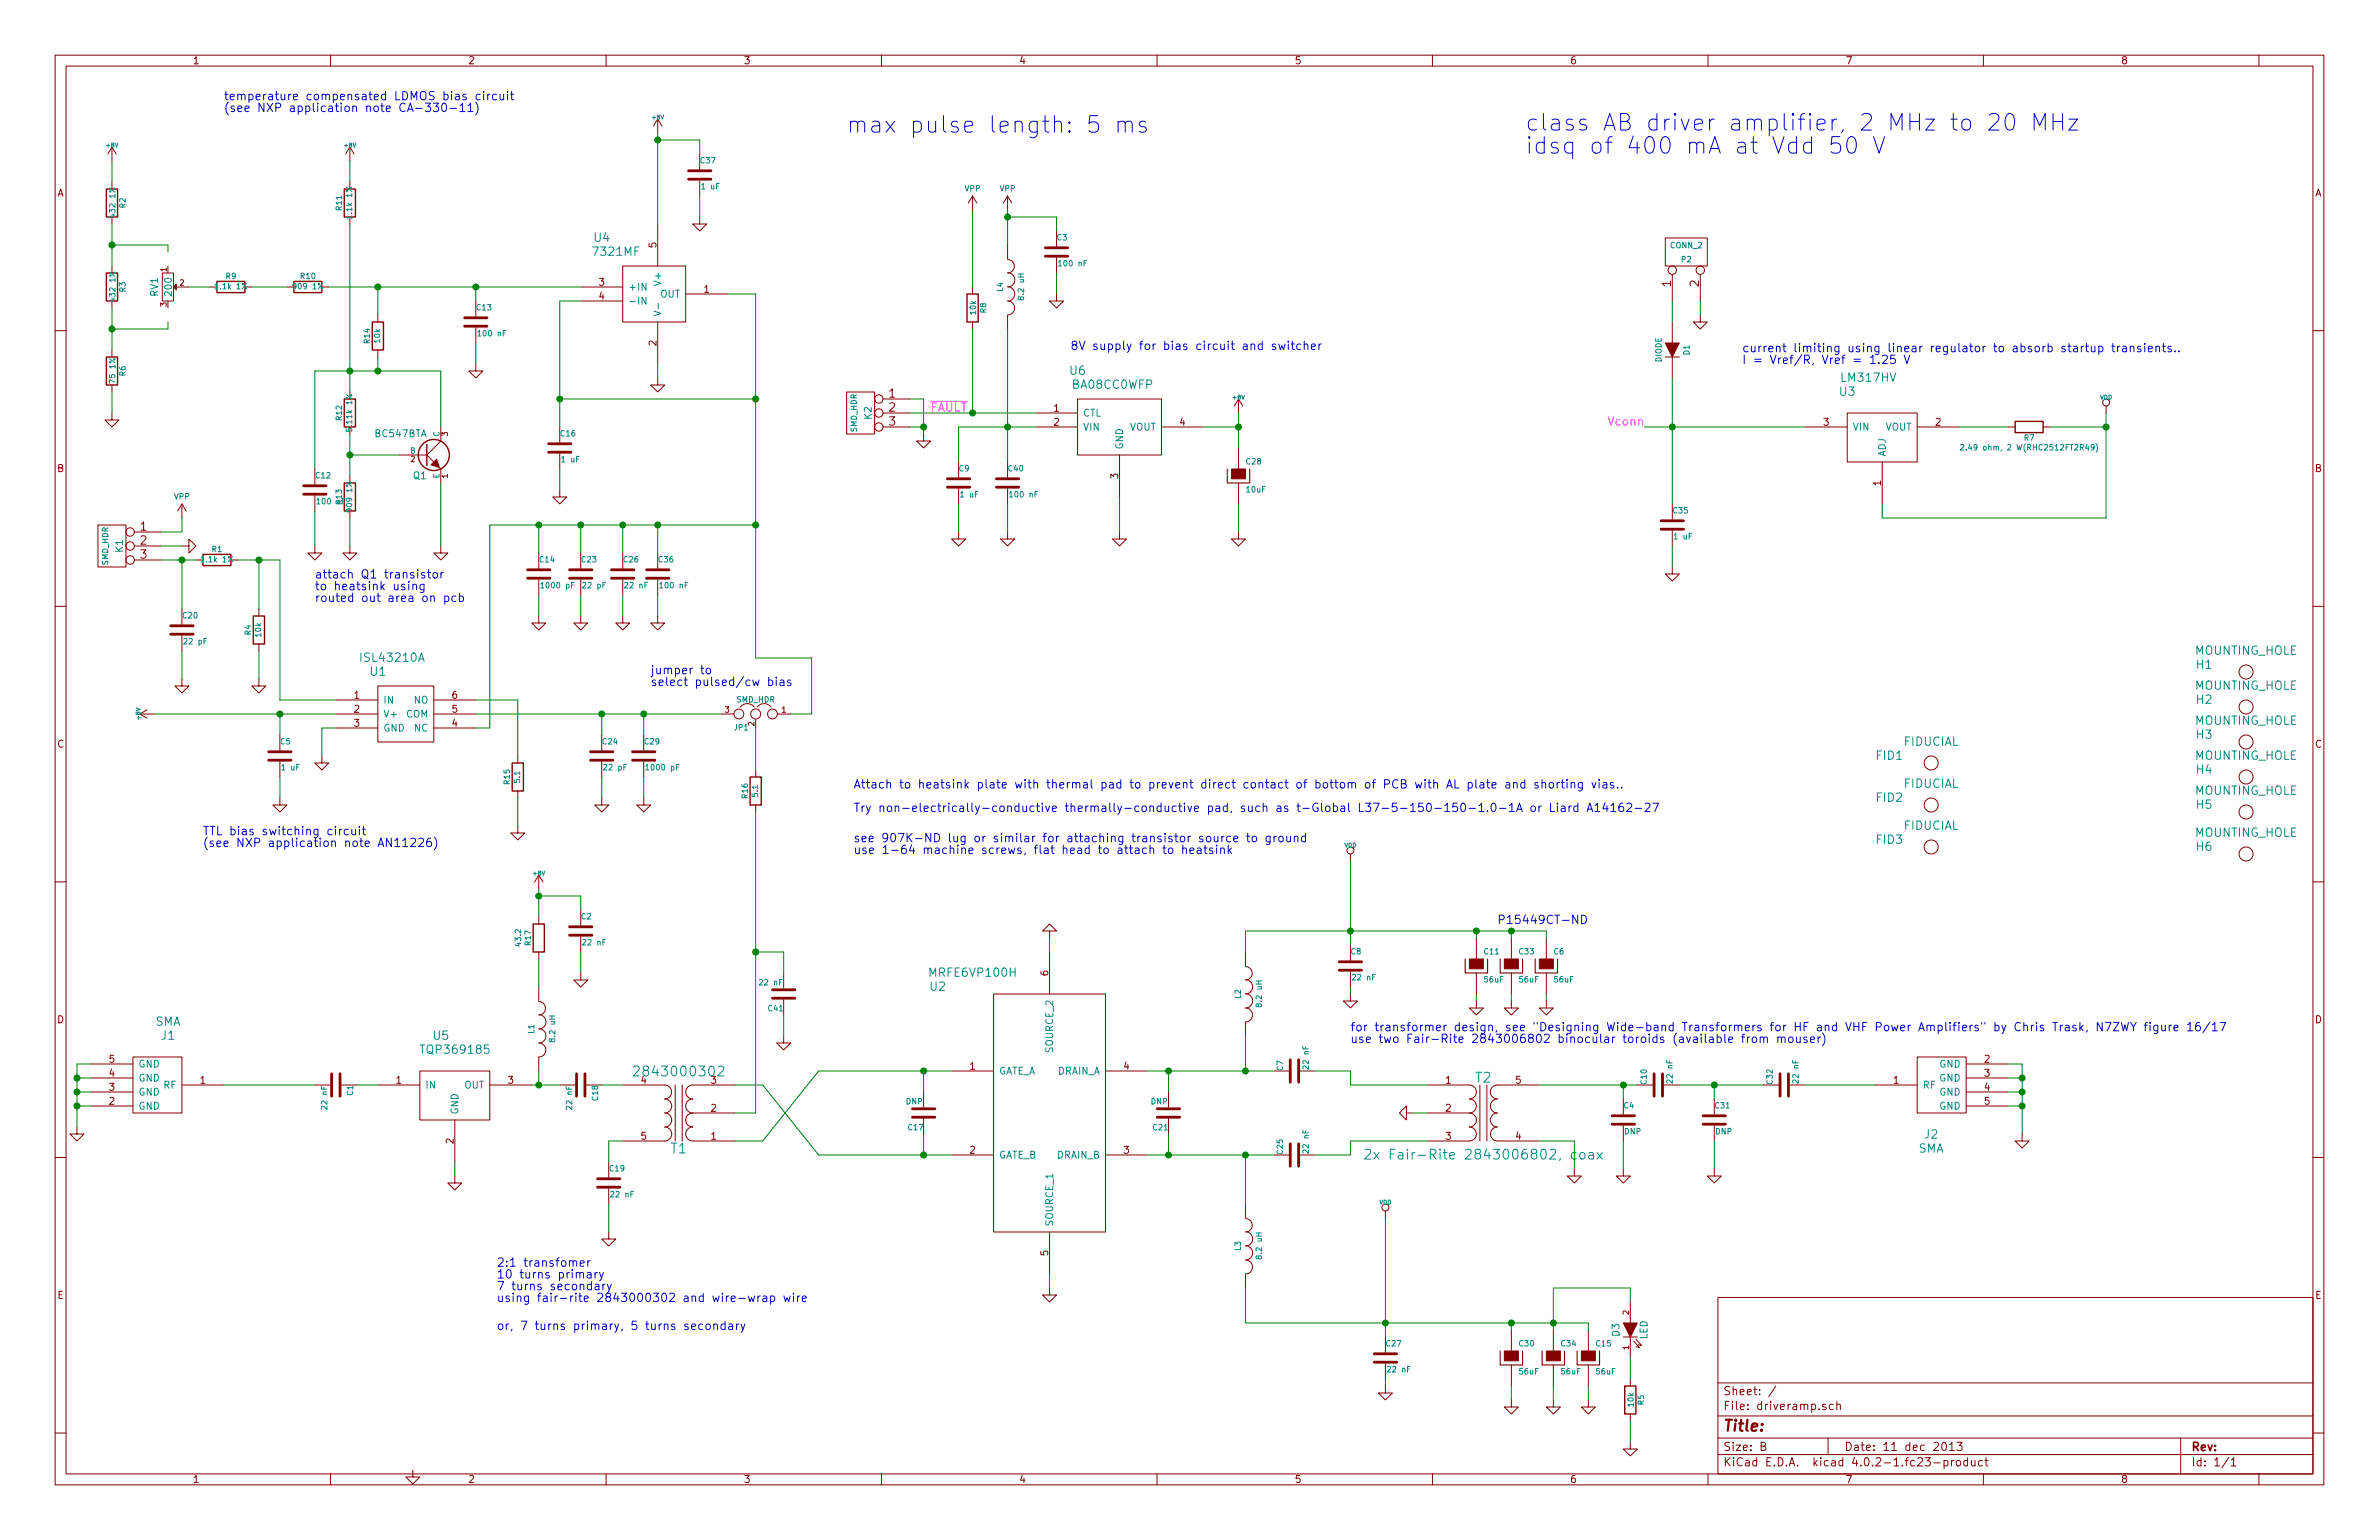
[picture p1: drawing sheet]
<svg xmlns="http://www.w3.org/2000/svg" width="432mm" height="279mm" viewBox="0 0 432 279" stroke-linecap="round" stroke-linejoin="round" font-family="sans-serif">
<defs><g id="words">
<g font-size="4.2" fill="#0000c2">
<text x="276.9" y="23.7">class AB driver amplifier, 2 MHz to 20 MHz</text>
<text x="153.7" y="24.1">max pulse length: 5 ms</text>
<text x="276.9" y="27.9">idsq of 400 mA at Vdd 50 V</text>
</g>
<text font-size="2.8" fill="#840000" x="312.8" y="259.7">Title:</text>
<g font-size="2.5" fill="#008484">
<text x="116.3" y="195.3">2843000302</text>
<text x="267.8" y="196.4">T2</text>
<text x="121.7" y="209.2">T1</text>
<text x="251.8" y="210.4">2x Fair-Rite 2843006802, coax</text>
</g>
<g font-size="2.1" fill="#0000c2">
<text x="40.6" y="18.2">temperature compensated LDMOS bias circuit</text>
<text x="40.6" y="20.3">(see NXP application note CA-330-11)</text>
<text x="194.3" y="63.5">8V supply for bias circuit and switcher</text>
<text x="316.2" y="63.9">current limiting using linear regulator to absorb startup transients..</text>
<text x="316.2" y="66">I = Vref/R, Vref = 1.25 V</text>
<text x="57.1" y="105">attach Q1 transistor</text>
<text x="57.1" y="107.1">to heatsink using</text>
<text x="57.1" y="109.2">routed out area on pcb</text>
<text x="118.1" y="122.3">jumper to</text>
<text x="118.1" y="124.5">select pulsed/cw bias</text>
<text x="154.9" y="143.1">Attach to heatsink plate with thermal pad to prevent direct contact of bottom of PCB with AL plate and shorting vias..</text>
<text x="154.9" y="147.3">Try non-electrically-conductive thermally-conductive pad, such as t-Global L37-5-150-150-1.0-1A or Liard A14162-27</text>
<text x="36.8" y="151.5">TTL bias switching circuit</text>
<text x="36.8" y="153.7">(see NXP application note AN11226)</text>
<text x="154.9" y="152.8">see 907K-ND lug or similar for attaching transistor source to ground</text>
<text x="154.9" y="154.9">use 1-64 machine screws, flat head to attach to heatsink</text>
<text x="271.8" y="167.6">P15449CT-ND</text>
<text x="245.1" y="187.1">for transformer design, see &quot;Designing Wide-band Transformers for HF and VHF Power Amplifiers&quot; by Chris Trask, N7ZWY figure 16/17</text>
<text x="245.1" y="189.2">use two Fair-Rite 2843006802 binocular toroids (available from mouser)</text>
<text x="90.2" y="229.8">2:1 transfomer</text>
<text x="90.2" y="232">10 turns primary</text>
<text x="90.2" y="234.1">7 turns secondary</text>
<text x="90.2" y="236.2">using fair-rite 2843000302 and wire-wrap wire</text>
<text x="90.2" y="241.3">or, 7 turns primary, 5 turns secondary</text>
</g>
<g font-size="2.1" fill="#008484">
<text x="107.9" y="43.9">U4</text>
<text x="107.9" y="46.4">7321MF</text>
<text x="194.2" y="68">U6</text>
<text x="194.7" y="70.5">BA08CC0WFP</text>
<text x="333.9" y="71.8">U3</text>
<text x="334.3" y="69.3">LM317HV</text>
<text x="398.3" y="118.8">MOUNTING_HOLE</text>
<text x="65.8" y="120.1">ISL43210A</text>
<text x="67.2" y="122.6">U1</text>
<text x="398.3" y="125.1">MOUNTING_HOLE</text>
<text x="398.7" y="121.3">H1</text>
<text x="398.3" y="131.5">MOUNTING_HOLE</text>
<text x="398.7" y="127.7">H2</text>
<text x="340.6" y="137.8">FID1</text>
<text x="345.6" y="135.3">FIDUCIAL</text>
<text x="398.3" y="137.8">MOUNTING_HOLE</text>
<text x="398.7" y="134">H3</text>
<text x="345.6" y="142.9">FIDUCIAL</text>
<text x="398.7" y="140.4">H4</text>
<text x="340.6" y="145.5">FID2</text>
<text x="398.3" y="144.2">MOUNTING_HOLE</text>
<text x="398.7" y="146.7">H5</text>
<text x="340.6" y="153.1">FID3</text>
<text x="345.6" y="150.5">FIDUCIAL</text>
<text x="398.3" y="151.8">MOUNTING_HOLE</text>
<text x="398.7" y="154.4">H6</text>
<text x="168.8" y="179.8">U2</text>
<text x="169" y="177.2">MRFE6VP100H</text>
<text x="28.1" y="186.1">SMA</text>
<text x="29.3" y="188.6">J1</text>
<text x="76.8" y="191.2">TQP369185</text>
<text x="78.7" y="188.6">U5</text>
<text x="348.1" y="209.1">SMA</text>
<text x="349.3" y="206.6">J2</text>
</g>
<g font-size="2.1" fill="#840000">
<text x="303.3" y="52" transform="rotate(-90 303.3 52)">1</text>
<text x="308.4" y="52" transform="rotate(-90 308.4 52)">2</text>
<text x="161.3" y="72.1">1</text>
<text x="161.3" y="74.7">2</text>
<text x="161.3" y="77.2">3</text>
<text x="25.5" y="96.3">1</text>
<text x="25.5" y="98.8">2</text>
<text x="25.5" y="101.3">3</text>
<text x="312.8" y="255.8">File: driveramp.sch</text>
<text x="312.8" y="253.1">Sheet: /</text>
<text x="312.8" y="263.2">Size: B</text>
<text x="334.8" y="263.2">Date: 11 dec 2013</text>
<text x="397.8" y="263.2">Rev:</text>
<text x="312.8" y="266">KiCad E.D.A. kicad 4.0.2-1.fc23-product</text>
<text x="397.8" y="266">Id: 1/1</text>
</g>
<g font-size="2.1" fill="#f0f">
<text x="168.9" y="74.7">FAULT</text>
<text x="292" y="77.2">Vconn</text>
</g>
<g font-size="1.8" fill="#840000">
<text x="35" y="11.6">1</text>
<text x="85" y="11.6">2</text>
<text x="135" y="11.6">3</text>
<text x="185" y="11.6">4</text>
<text x="235" y="11.6">5</text>
<text x="285" y="11.6">6</text>
<text x="335" y="11.6">7</text>
<text x="385" y="11.6">8</text>
<text x="10.4" y="35.6">A</text>
<text x="420.2" y="35.6">A</text>
<text x="119.1" y="44.9" transform="rotate(-90 119.1 44.9)">5</text>
<text x="108.7" y="51.8">3</text>
<text x="127.8" y="53.1">1</text>
<text x="108.7" y="54.4">4</text>
<text x="119.1" y="62.7" transform="rotate(-90 119.1 62.7)">2</text>
<text x="191.3" y="74.7">1</text>
<text x="191.3" y="77.2">2</text>
<text x="214.1" y="77.2">4</text>
<text x="331" y="77.2">3</text>
<text x="351.3" y="77.2">2</text>
<text x="10.4" y="85.6">B</text>
<text x="202.9" y="86.8" transform="rotate(-90 202.9 86.8)">3</text>
<text x="341.4" y="88.1" transform="rotate(-90 341.4 88.1)">1</text>
<text x="420.2" y="85.6">B</text>
<text x="64.3" y="126.7">1</text>
<text x="64.3" y="129.3">2</text>
<text x="64.3" y="131.8">3</text>
<text x="82.1" y="131.8">4</text>
<text x="82.1" y="129.3">5</text>
<text x="82.1" y="126.7">6</text>
<text x="10.4" y="135.6">C</text>
<text x="420.2" y="135.6">C</text>
<text x="190.2" y="177" transform="rotate(-90 190.2 177)">6</text>
<text x="10.4" y="185.6">D</text>
<text x="420.2" y="185.6">D</text>
<text x="19.8" y="197.9">3</text>
<text x="19.8" y="195.3">4</text>
<text x="19.8" y="192.8">5</text>
<text x="36.3" y="196.6">1</text>
<text x="71.9" y="196.6">1</text>
<text x="92.2" y="196.6">3</text>
<text x="116.4" y="196.6">4</text>
<text x="129.1" y="196.6">3</text>
<text x="176" y="194.1">1</text>
<text x="204" y="194.1">4</text>
<text x="262.4" y="196.6">1</text>
<text x="275.1" y="196.6">5</text>
<text x="343.7" y="196.6">1</text>
<text x="360.2" y="192.8">2</text>
<text x="360.2" y="195.3">3</text>
<text x="360.2" y="197.9">4</text>
<text x="19.8" y="200.4">2</text>
<text x="129.1" y="201.7">2</text>
<text x="262.4" y="201.7">2</text>
<text x="360.2" y="200.4">5</text>
<text x="82.3" y="207.5" transform="rotate(-90 82.3 207.5)">2</text>
<text x="116.4" y="206.8">5</text>
<text x="129.1" y="206.8">1</text>
<text x="176" y="209.3">2</text>
<text x="204" y="209.3">3</text>
<text x="262.4" y="206.8">3</text>
<text x="275.1" y="206.8">4</text>
<text x="190.2" y="227.8" transform="rotate(-90 190.2 227.8)">5</text>
<text x="10.4" y="235.6">E</text>
<text x="420.2" y="235.6">E</text>
<text x="35" y="269">1</text>
<text x="85" y="269">2</text>
<text x="135" y="269">3</text>
<text x="185" y="269">4</text>
<text x="235" y="269">5</text>
<text x="285" y="269">6</text>
<text x="335" y="269">7</text>
<text x="385" y="269">8</text>
</g>
<g font-size="1.8" fill="#008484">
<text x="28.7" y="53.8" transform="rotate(-90 28.7 53.8)">RV1</text>
<text x="31.2" y="53.5" transform="rotate(-90 31.2 53.5)">200</text>
<text x="114" y="52.7">+IN</text>
<text x="119.7" y="54">OUT</text>
<text x="120" y="51.5" transform="rotate(-90 120 51.5)">V+</text>
<text x="114" y="55.2">-IN</text>
<text x="158.2" y="76" transform="rotate(-90 158.2 76)">K2</text>
<text x="196.6" y="75.6">CTL</text>
<text x="68.1" y="79.3">BC547BTA</text>
<text x="196.6" y="78.1">VIN</text>
<text x="203.8" y="81.5" transform="rotate(-90 203.8 81.5)">GND</text>
<text x="204.9" y="78.1">VOUT</text>
<text x="336.3" y="78.1">VIN</text>
<text x="342.1" y="78.1">VOUT</text>
<text x="342.3" y="82.8" transform="rotate(-90 342.3 82.8)">ADJ</text>
<text x="75" y="86.9">Q1</text>
<text x="22.3" y="100.2" transform="rotate(-90 22.3 100.2)">K1</text>
<text x="69.6" y="127.6">IN</text>
<text x="69.6" y="130.2">V+</text>
<text x="73.6" y="130.2">COM</text>
<text x="75.1" y="127.6">NO</text>
<text x="69.6" y="132.7">GND</text>
<text x="75.2" y="132.7">NC</text>
<text x="191.1" y="190.9" transform="rotate(-90 191.1 190.9)">SOURCE_2</text>
<text x="25.1" y="196.2">GND</text>
<text x="25.1" y="193.7">GND</text>
<text x="29.6" y="197.5">RF</text>
<text x="77.2" y="197.5">IN</text>
<text x="84.2" y="197.5">OUT</text>
<text x="181.4" y="194.9">GATE_A</text>
<text x="191.8" y="194.9">DRAIN_A</text>
<text x="349" y="197.5">RF</text>
<text x="351.9" y="193.7">GND</text>
<text x="351.9" y="196.2">GND</text>
<text x="25.1" y="201.3">GND</text>
<text x="25.1" y="198.8">GND</text>
<text x="83.2" y="202.2" transform="rotate(-90 83.2 202.2)">GND</text>
<text x="351.9" y="198.8">GND</text>
<text x="351.9" y="201.3">GND</text>
<text x="181.4" y="210.2">GATE_B</text>
<text x="191.8" y="210.2">DRAIN_B</text>
<text x="191.1" y="222.5" transform="rotate(-90 191.1 222.5)">SOURCE_1</text>
<text x="293.9" y="242.4" transform="rotate(-90 293.9 242.4)">D3</text>
<text x="299" y="243" transform="rotate(-90 299 243)">LED</text>
</g>
<g font-size="1.4" fill="#008484">
<text x="127.2" y="29.6">C37</text>
<text x="127.5" y="34.3">1 uF</text>
<text x="175.1" y="34.7">VPP</text>
<text x="181.5" y="34.7">VPP</text>
<text x="20.9" y="39.2" transform="rotate(-90 20.9 39.2)">432 1%</text>
<text x="22.8" y="37.7" transform="rotate(-90 22.8 37.7)">R2</text>
<text x="62.1" y="38.1" transform="rotate(-90 62.1 38.1)">R11</text>
<text x="63.9" y="39.4" transform="rotate(-90 63.9 39.4)">1.1k 1%</text>
<text x="191.9" y="43.6">C3</text>
<text x="303.2" y="45">CONN_2</text>
<text x="305.2" y="47.6">P2</text>
<text x="22.8" y="53" transform="rotate(-90 22.8 53)">R3</text>
<text x="39.3" y="52.5">1.1k 1%</text>
<text x="41" y="50.6">R9</text>
<text x="53.5" y="52.5">909 1%</text>
<text x="54.6" y="50.6">R10</text>
<text x="182" y="52.9" transform="rotate(-90 182 52.9)">L4</text>
<text x="192.4" y="48.3">100 nF</text>
<text x="20.9" y="54.4" transform="rotate(-90 20.9 54.4)">432 1%</text>
<text x="86.5" y="56.3">C13</text>
<text x="177.1" y="57" transform="rotate(-90 177.1 57)">10k</text>
<text x="179" y="56.8" transform="rotate(-90 179 56.8)">R8</text>
<text x="185.9" y="54.2" transform="rotate(-90 185.9 54.2)">8.2 uH</text>
<text x="67.1" y="62.3" transform="rotate(-90 67.1 62.3)">R14</text>
<text x="69" y="62.2" transform="rotate(-90 69 62.2)">10k</text>
<text x="87" y="61">100 nF</text>
<text x="301.6" y="65.7" transform="rotate(-90 301.6 65.7)">DIODE</text>
<text x="306.7" y="64.4" transform="rotate(-90 306.7 64.4)">D1</text>
<text x="20.9" y="69.3" transform="rotate(-90 20.9 69.3)">75 1%</text>
<text x="22.8" y="68.2" transform="rotate(-90 22.8 68.2)">R6</text>
<text x="62.1" y="76.2" transform="rotate(-90 62.1 76.2)">R12</text>
<text x="63.9" y="77.9" transform="rotate(-90 63.9 77.9)">5.11k 1%</text>
<text x="74.4" y="82.3">B</text>
<text x="79.8" y="79.2" transform="rotate(-90 79.8 79.2)">C</text>
<text x="101.8" y="79.2">C16</text>
<text x="102.1" y="83.9">1 uF</text>
<text x="155.5" y="78.4" transform="rotate(-90 155.5 78.4)">SMD_HDR</text>
<text x="357.5" y="81.7">2.49 ohm, 2 W(RHC2512FT2R49)</text>
<text x="367.4" y="79.9">R7</text>
<text x="57.3" y="86.8">C12</text>
<text x="79.8" y="86.8" transform="rotate(-90 79.8 86.8)">E</text>
<text x="174.1" y="85.5">C9</text>
<text x="183.1" y="85.5">C40</text>
<text x="226.2" y="84.3">C28</text>
<text x="226.3" y="89.3">10uF</text>
<text x="31.6" y="90.6">VPP</text>
<text x="57.8" y="91.5">100 nF</text>
<text x="62.1" y="91.5" transform="rotate(-90 62.1 91.5)">R13</text>
<text x="63.9" y="92.6" transform="rotate(-90 63.9 92.6)">909 1%</text>
<text x="174.4" y="90.2">1 uF</text>
<text x="183.5" y="90.2">100 nF</text>
<text x="303.7" y="93.1">C35</text>
<text x="38.5" y="100.2">R1</text>
<text x="304" y="97.8">1 uF</text>
<text x="19.6" y="102.5" transform="rotate(-90 19.6 102.5)">SMD_HDR</text>
<text x="36.7" y="102">1.1k 1%</text>
<text x="98" y="102">C14</text>
<text x="98.5" y="106.7">1000 pF</text>
<text x="105.6" y="102">C23</text>
<text x="105.9" y="106.7">22 pF</text>
<text x="113.2" y="102">C26</text>
<text x="113.6" y="106.7">22 nF</text>
<text x="119.6" y="102">C36</text>
<text x="120" y="106.7">100 nF</text>
<text x="33.2" y="112.2">C20</text>
<text x="33.6" y="116.9">22 pF</text>
<text x="45.5" y="115.2" transform="rotate(-90 45.5 115.2)">R4</text>
<text x="47.4" y="115.5" transform="rotate(-90 47.4 115.5)">10k</text>
<text x="133.7" y="127.4">SMD_HDR</text>
<text x="50.9" y="135.1">C5</text>
<text x="109.4" y="135.1">C24</text>
<text x="117" y="135.1">C29</text>
<text x="133.3" y="132.5">JP1</text>
<text x="51.3" y="139.8">1 uF</text>
<text x="92.5" y="142.3" transform="rotate(-90 92.5 142.3)">R15</text>
<text x="94.4" y="142" transform="rotate(-90 94.4 142)">5.1</text>
<text x="109.8" y="139.8">22 pF</text>
<text x="117.6" y="139.8">1000 pF</text>
<text x="135.7" y="144.8" transform="rotate(-90 135.7 144.8)">R16</text>
<text x="137.6" y="144.5" transform="rotate(-90 137.6 144.5)">5.1</text>
<text x="105.5" y="166.8">C2</text>
<text x="94.6" y="171.6" transform="rotate(-90 94.6 171.6)">43.2</text>
<text x="96.3" y="171.5" transform="rotate(-90 96.3 171.5)">R17</text>
<text x="105.9" y="171.5">22 nF</text>
<text x="245.2" y="173.2">C8</text>
<text x="269.4" y="173.2">C11</text>
<text x="275.8" y="173.2">C33</text>
<text x="282" y="173.2">C6</text>
<text x="138" y="178.8">22 nF</text>
<text x="245.6" y="177.9">22 nF</text>
<text x="269.4" y="178.2">56uF</text>
<text x="275.8" y="178.2">56uF</text>
<text x="282.1" y="178.2">56uF</text>
<text x="139.5" y="183.5">C41</text>
<text x="225.2" y="181.2" transform="rotate(-90 225.2 181.2)">L2</text>
<text x="229" y="182.4" transform="rotate(-90 229 182.4)">8.2 uH</text>
<text x="97" y="187.5" transform="rotate(-90 97 187.5)">L1</text>
<text x="100.8" y="188.8" transform="rotate(-90 100.8 188.8)">8.2 uH</text>
<text x="232.8" y="194.2" transform="rotate(-90 232.8 194.2)">C7</text>
<text x="237.5" y="193.8" transform="rotate(-90 237.5 193.8)">22 nF</text>
<text x="298.9" y="196.7" transform="rotate(-90 298.9 196.7)">C10</text>
<text x="303.6" y="196.3" transform="rotate(-90 303.6 196.3)">22 nF</text>
<text x="321.7" y="196.7" transform="rotate(-90 321.7 196.7)">C32</text>
<text x="326.4" y="196.3" transform="rotate(-90 326.4 196.3)">22 nF</text>
<text x="59.4" y="201.1" transform="rotate(-90 59.4 201.1)">22 nF</text>
<text x="64.1" y="198.7" transform="rotate(-90 64.1 198.7)">C1</text>
<text x="103.8" y="201.1" transform="rotate(-90 103.8 201.1)">22 nF</text>
<text x="108.5" y="199.6" transform="rotate(-90 108.5 199.6)">C18</text>
<text x="164.4" y="200.4">DNP</text>
<text x="208.9" y="200.4">DNP</text>
<text x="294.7" y="201.1">C4</text>
<text x="311.3" y="201.1">C31</text>
<text x="164.9" y="205.1">C17</text>
<text x="209.3" y="205.1">C21</text>
<text x="232.8" y="209.4" transform="rotate(-90 232.8 209.4)">C25</text>
<text x="237.5" y="209" transform="rotate(-90 237.5 209)">22 nF</text>
<text x="294.8" y="205.8">DNP</text>
<text x="311.4" y="205.8">DNP</text>
<text x="110.7" y="212.5">C19</text>
<text x="111" y="217.2">22 nF</text>
<text x="225.2" y="226.9" transform="rotate(-90 225.2 226.9)">L3</text>
<text x="229" y="228.1" transform="rotate(-90 229 228.1)">8.2 uH</text>
<text x="251.6" y="244.3">C27</text>
<text x="275.8" y="244.3">C30</text>
<text x="283.4" y="244.3">C34</text>
<text x="289.7" y="244.3">C15</text>
<text x="252" y="249">22 nF</text>
<text x="275.8" y="249.4">56uF</text>
<text x="283.4" y="249.4">56uF</text>
<text x="289.8" y="249.4">56uF</text>
<text x="296.5" y="255.1" transform="rotate(-90 296.5 255.1)">10k</text>
<text x="298.4" y="254.9" transform="rotate(-90 298.4 254.9)">R5</text>
</g>
<g font-size="1.4" fill="#840000">
<text x="30.2" y="49.3" transform="rotate(-90 30.2 49.3)">1</text>
<text x="32.6" y="51.8">2</text>
<text x="30.2" y="55.6" transform="rotate(-90 30.2 55.6)">3</text>
<text x="74.5" y="83.8">2</text>
<text x="81.3" y="79.1" transform="rotate(-90 81.3 79.1)">3</text>
<text x="81.3" y="86.7" transform="rotate(-90 81.3 86.7)">1</text>
<text x="131.6" y="129.3">3</text>
<text x="136.9" y="131.7" transform="rotate(-90 136.9 131.7)">2</text>
<text x="141.9" y="129.3">1</text>
<text x="295.7" y="238.5" transform="rotate(-90 295.7 238.5)">2</text>
<text x="295.7" y="244.9" transform="rotate(-90 295.7 244.9)">1</text>
</g>
<g font-size="1.1" fill="#008484">
<text x="118.4" y="21.7">+8V</text>
<text x="19.4" y="26.7">+8V</text>
<text x="62.5" y="26.7">+8V</text>
<text x="223.8" y="72.5">+8V</text>
<text x="381.2" y="72.5">VDD</text>
<text x="25.5" y="130.5" transform="rotate(-90 25.5 130.5)">+8V</text>
<text x="244" y="153.7">VDD</text>
<text x="96.8" y="158.8">+8V</text>
<text x="250.3" y="218.5">VDD</text>
</g>
</g></defs>
<g fill="none" stroke="#840000" stroke-width=".18">
<path d="M10 10h411.8v259.4h-411.8zM12 12h407.8v255.4h-407.8zM60 10v2M110 10v2M160 10v2M210 10v2M260 10v2M310 10v2M360 10v2M410 10v2M20.3 26.7l-.7 1.2M20.3 26.7v2.5"/>
<path d="M20.3 33v1.3M20.3 39.4v1.2M20.3 26.7l.8 1.2M63.5 26.7v2.5M63.5 33v1.3M63.5 39.4v1.2M63.5 26.7l-.8 1.2M63.5 26.7l.8 1.2M119.4 21.6v2.5M119.4 21.6l-.8 1.3M119.4 21.6l.7 1.3M127 39.4v1.2h1.3l-1.3 1.3-1.3-1.3h1.3"/>
<path d="M127 27.9v2.8M127 32.8v2.8M176.5 35.6v2.5M176.5 35.6l-.7 1.2M176.5 35.6l.8 1.2M182.9 35.6v2.5M182.9 35.6l-.8 1.2M182.9 35.6l.7 1.2M10 60h2M20.3 48.3v1.2M20.3 54.6v1.3M29.5 49.5h2v5.1h-2z"/>
<path d="M30.5 48.3v1.2M31.7 52.1h2.6M38.1 52.1h1.3M44.4 52.1h1.3M52.1 52.1h1.2M58.4 52.1h1.3M68.6 57.2v1.2M86.4 54.6v2.8M86.4 59.4v2.8M105.4 52.1h7.6M105.4 54.6h7.6M113 48.3h11.5v10.1h-11.5z"/>
<path d="M119.4 40.6v7.7M119.4 58.4v7.6M124.5 53.3h7.6M176.5 52.1v1.2M176.5 58.4v1.3M182.9 44.5v2.5M182.9 57.2v2.5M182.9 52a1.3 1.3 0 0 1 1.3 1.3 1.3 1.3 0 0 1-1.3 1.3 1.27 1.27 0 0 1 1.3 1.3 1.27 1.27 0 0 1-1.3 1.3M182.9 49.5a1.3 1.3 0 0 1 1.3 1.3 1.3 1.3 0 0 1-1.3 1.3M182.9 47.1a1.22 1.22 0 0 1 1.2 1.2 1.22 1.22 0 0 1-1.2 1.2M191.8 53.3v1.3h1.2l-1.2 1.3-1.3-1.3h1.3M191.8 41.9v2.8"/>
<path d="M191.8 46.7v2.8M302.3 43.2h7.6v5.1h-7.6zM303.5 49.8v4.8M303.5 58.4v3.8M308.6 57.2v1.2h1.3l-1.3 1.3-1.3-1.3h1.3M308.6 49.8v4.8M419.8 60h2M20.3 74.9v1.3h1.3l-1.3 1.3-1.3-1.3h1.3M20.3 63.5v1.3M20.3 69.9v1.2M63.5 71.1v1.3M63.5 77.5v1.2"/>
<path d="M68.6 63.5v1.3M80 77.5v2.5l-2.5 2.6M86.4 66v1.3h1.2l-1.2 1.3-1.3-1.3h1.3M101.6 77.5v2.8M119.4 68.6v1.3h1.2l-1.2 1.2-1.3-1.2h1.3M153.7 71.1h5v7.6h-5zM160.3 77.5h4.8M160.3 72.4h4.8M160.3 74.9h4.8M167.6 78.7v1.3h1.3l-1.3 1.3-1.2-1.3h1.2M188 77.5h7.6M188 74.9h7.6"/>
<path d="M195.6 72.4h15.2v10.2h-15.2zM210.8 77.5h7.6M224.8 72.4l-.8 1.3M224.8 72.4v2.5M224.8 72.4l.8 1.3M302.3 64.8h2.5M303.5 64.8v3.8M327.7 77.5h7.6M335.3 74.9h12.7v8.9h-12.7zM348 77.5h7.6M364.5 77.5h1.3M370.8 77.5h1.3"/>
<path d="M382.3 73.7v1.2M17.8 95.3h5.1v7.6h-5.1zM24.4 96.5h4.8M24.4 99.1h4.8M33 99.1h1.3v-1.3l1.3 1.3-1.3 1.2v-1.2M33 91.4l-.7 1.3M33 91.4v2.6M33 91.4l.8 1.3M57.1 99.1v1.2h1.3l-1.3 1.3-1.2-1.3h1.2M57.1 85.1v2.8M57.1 89.9v2.8M63.5 99.1v1.2h1.3l-1.3 1.3-1.3-1.3h1.3"/>
<path d="M63.5 86.4v1.2M63.5 92.7v1.3M72.4 82.6h5.1M77.5 82.6l1.2 1.2M79.8 84.8l.2 .3v2.5M80 99.1v1.2h1.3l-1.3 1.3-1.3-1.3h1.3M101.6 88.9v1.3h1.3l-1.3 1.2-1.3-1.2h1.3M101.6 82.3v2.8M174 96.5v1.3h1.3l-1.3 1.3-1.3-1.3h1.3M174 83.8v2.8M174 88.6v2.8M182.9 96.5v1.3h1.2l-1.2 1.3-1.3-1.3h1.3"/>
<path d="M182.9 83.8v2.8M182.9 88.6v2.8M203.2 96.5v1.3h1.3l-1.3 1.3-1.3-1.3h1.3M203.2 82.6v7.6M224.8 96.5v1.3h1.3l-1.3 1.3-1.3-1.3h1.3M224.8 81.3v3.8M224.8 87.6v3.8M303.5 91.4v2.8M303.5 96.3v2.8M341.6 83.8v7.6M10 110h2M24.4 101.6h4.8"/>
<path d="M33 110.5v2.8M33 115.3v2.8M35.6 101.6h1.2M41.9 101.6h1.3M47 110.5v1.3M47 116.8v1.3M97.8 111.8v1.2h1.3l-1.3 1.3-1.3-1.3h1.3M97.8 100.3v2.8M97.8 105.2v2.8M105.4 111.8v1.2h1.3l-1.3 1.3-1.3-1.3h1.3M105.4 100.3v2.8M105.4 105.2v2.8"/>
<path d="M113 111.8v1.2h1.3l-1.3 1.3-1.2-1.3h1.2M113 100.3v2.8M113 105.2v2.8M119.4 111.8v1.2h1.2l-1.2 1.3-1.3-1.3h1.3M119.4 100.3v2.8M119.4 105.2v2.8M303.5 102.9v1.2h1.3l-1.3 1.3-1.2-1.3h1.2M419.8 110h2M25.4 129.5h2.5M25.4 129.5l1.3 .8M26.7 128.8l-1.3 .7M33 123.2v1.3h1.3l-1.3 1.2-1.3-1.2h1.3"/>
<path d="M47 123.2v1.3h1.3l-1.3 1.2-1.3-1.2h1.3M50.8 133.4v2.7M50.8 138.2v2.8M58.4 137.2v1.2h1.3l-1.3 1.3-1.3-1.3h1.3M61 127h7.6M61 129.5h7.6M61 132.1h7.6M68.6 124.5h10.1v10.1h-10.1zM78.7 127h7.7M78.7 129.5h7.7M78.7 132.1h7.7M94 137.2v1.2"/>
<path d="M109.2 133.4v2.7M109.2 138.2v2.8M116.8 133.4v2.7M116.8 138.2v2.8M130.8 129.5h2.4M134.4 128.3a1.62 1.62 0 0 1 2.5 0M137.2 139.7v1.3M137.4 128.3a1.62 1.62 0 0 1 2.6 0M141.1 129.5h2.4M10 160h2M50.8 144.8v1.3h1.3l-1.3 1.2-1.3-1.2h1.3M94 149.9v1.2h1.2l-1.2 1.3-1.3-1.3h1.3"/>
<path d="M94 143.5v1.3M97.8 158.8v2.5M97.8 158.8l-.8 1.2M97.8 158.8l.8 1.2M109.2 144.8v1.3h1.3l-1.3 1.2-1.3-1.2h1.3M116.8 144.8v1.3h1.3l-1.3 1.2-1.2-1.2h1.2M137.2 146.1v1.2M245.1 154.9v1.3M419.8 160h2M97.8 166.4v1.2M97.8 172.7v1.3M97.8 179.1v2.5"/>
<path d="M105.4 176.5v1.3h1.3l-1.3 1.3-1.3-1.3h1.3M105.4 165.1v2.8M105.4 169.9v2.8M142.2 176.5v2.8M190.5 168.9h1.3l-1.3-1.3-1.3 1.3h1.3v1.3M190.5 172.7v7.6M226.1 172.7v2.6M226.1 177.7a1.3 1.3 0 0 1 1.3 1.3 1.3 1.3 0 0 1-1.3 1.3M226.1 175.4a1.22 1.22 0 0 1 1.2 1.2 1.22 1.22 0 0 1-1.2 1.2M245.1 171.5v2.7M245.1 176.3v2.8M268 170.2v3.8"/>
<path d="M268 176.5v3.8M274.3 170.2v3.8M274.3 176.5v3.8M280.7 170.2v3.8M280.7 176.5v3.8M16.5 198.1h7.6M16.5 195.6h7.6M16.5 193h7.6M24.1 191.8h8.9v10.1h-8.9zM33 196.9h7.6M57.1 196.9h2.8M62 196.9h2.8"/>
<path d="M68.6 196.9h7.6M76.2 194.3h12.7v8.9h-12.7zM88.9 196.9h7.6M97.8 191.8v2.5M97.8 186.6a1.3 1.3 0 0 1 1.3 1.3 1.3 1.3 0 0 1-1.3 1.3 1.27 1.27 0 0 1 1.3 1.3 1.27 1.27 0 0 1-1.3 1.3M97.8 184.1a1.3 1.3 0 0 1 1.3 1.3 1.3 1.3 0 0 1-1.3 1.3M97.8 181.7a1.22 1.22 0 0 1 1.2 1.2 1.22 1.22 0 0 1-1.2 1.3M101.6 196.9h2.8M106.4 196.9h2.8M113 196.9h7.6a1.27 1.27 0 0 1 1.3 1.2 1.27 1.27 0 0 1-1.3 1.3 1.27 1.27 0 0 1 1.3 1.3 1.27 1.27 0 0 1-1.3 1.2 1.27 1.27 0 0 1 1.3 1.3 1.27 1.27 0 0 1-1.3 1.3 1.27 1.27 0 0 1 1.3 1.2 1.27 1.27 0 0 1-1.3 1.3h-7.6M122.6 196.9v10.1M123.8 196.9v10.1"/>
<path d="M133.3 196.9h-7.6a1.27 1.27 0 0 0-1.2 1.2 1.27 1.27 0 0 0 1.2 1.3 1.27 1.27 0 0 0-1.2 1.3 1.27 1.27 0 0 0 1.2 1.2M142.2 188v1.2h1.3l-1.3 1.3-1.2-1.3h1.2M142.2 181.4v2.8M167.6 198.1v2.8M172.7 194.3h7.6M180.3 180.3h20.4v43.2h-20.4zM200.7 194.3h7.6M212.1 198.1v2.8M226.1 180.3a1.3 1.3 0 0 1 1.3 1.3 1.3 1.3 0 0 1-1.3 1.3 1.27 1.27 0 0 1 1.2 1.3 1.27 1.27 0 0 1-1.2 1.2v2.6M231.1 194.3h2.8M236 194.3h2.8M245.1 180.3v1.3h1.3l-1.3 1.3-1.3-1.3h1.3"/>
<path d="M259.1 196.9h7.6a1.27 1.27 0 0 1 1.3 1.2 1.27 1.27 0 0 1-1.3 1.3 1.27 1.27 0 0 1 1.3 1.3 1.27 1.27 0 0 1-1.3 1.2M268 181.6v1.3h1.2l-1.2 1.3-1.3-1.3h1.3M268.6 196.9v10.1M269.9 196.9v10.1M274.3 181.6v1.3h1.3l-1.3 1.3-1.3-1.3h1.3M279.4 196.9h-7.6a1.27 1.27 0 0 0-1.3 1.2 1.27 1.27 0 0 0 1.3 1.3 1.27 1.27 0 0 0-1.3 1.3 1.27 1.27 0 0 0 1.3 1.2 1.27 1.27 0 0 0-1.3 1.3 1.27 1.27 0 0 0 1.3 1.3 1.27 1.27 0 0 0-1.3 1.2 1.27 1.27 0 0 0 1.3 1.3h7.6M280.7 181.6v1.3h1.2l-1.2 1.3-1.3-1.3h1.3M294.6 199.4v2.8M297.2 196.9h2.8M302 196.9h2.8M311.1 199.4v2.8M320 196.9h2.8"/>
<path d="M324.9 196.9h2.8M340.4 196.9h7.6M348 191.8h8.9v10.1h-8.9zM356.9 198.1h7.6M356.9 195.6h7.6M356.9 193h7.6M10 210h2M14 204.5v1.2h1.2l-1.2 1.3-1.3-1.3h1.3M16.5 200.7h7.6M82.5 213.4v1.2h1.3l-1.3 1.3-1.2-1.3h1.2M82.5 203.2v7.6M110.5 210.8v2.8"/>
<path d="M110.5 215.6v2.8M125.7 201.9a1.27 1.27 0 0 0-1.2 1.3 1.27 1.27 0 0 0 1.2 1.3 1.27 1.27 0 0 0-1.2 1.2 1.27 1.27 0 0 0 1.2 1.3h7.6M125.7 201.9h7.6M167.6 202.9v2.8M172.7 209.6h7.6M200.7 209.6h7.6M212.1 202.9v2.8M226.1 218.4v2.6M231.1 209.6h2.8M236 209.6h2.8M251.5 219.7v1.3M255.3 201.9v-1.2l-1.3 1.2 1.3 1.3v-1.3h1.2"/>
<path d="M259.1 201.9h7.6M266.7 201.9a1.27 1.27 0 0 1 1.3 1.3 1.27 1.27 0 0 1-1.3 1.3 1.27 1.27 0 0 1 1.3 1.2 1.27 1.27 0 0 1-1.3 1.3h-7.6M285.7 212.1v1.3h1.3l-1.3 1.2-1.2-1.2h1.2M294.6 212.1v1.3h1.3l-1.3 1.2-1.2-1.2h1.2M294.6 204.2v2.8M311.1 212.1v1.3h1.3l-1.3 1.2-1.2-1.2h1.2M311.1 204.2v2.8M356.9 200.7h7.6M367 205.7v1.3h1.3l-1.3 1.3-1.2-1.3h1.2M419.8 210h2M110.5 223.5v1.3h1.3l-1.3 1.3-1.3-1.3h1.3M180.3 223.5h.1"/>
<path d="M190.5 233.7v1.3h1.3l-1.3 1.2-1.3-1.2h1.3M190.5 223.5v7.6M226.1 226a1.3 1.3 0 0 1 1.3 1.3 1.3 1.3 0 0 1-1.3 1.3 1.27 1.27 0 0 1 1.2 1.3 1.27 1.27 0 0 1-1.2 1.2v2.6M226.1 223.5a1.3 1.3 0 0 1 1.3 1.3 1.3 1.3 0 0 1-1.3 1.3M226.1 221.1a1.22 1.22 0 0 1 1.2 1.2 1.22 1.22 0 0 1-1.2 1.2M295.9 236.2v3.8M311.8 235.4h108v32h-108zM10 260h2M251.5 251.5v1.2h1.2l-1.2 1.3-1.3-1.3h1.3M251.5 242.6v2.8M251.5 247.4v2.8M274.3 254v1.3h1.3l-1.3 1.2-1.3-1.2h1.3"/>
<path d="M274.3 241.3v3.8M274.3 247.7v3.8M281.9 254v1.3h1.3l-1.3 1.2-1.2-1.2h1.2M281.9 241.3v3.8M281.9 247.7v3.8M288.3 254v1.3h1.3l-1.3 1.2-1.3-1.2h1.3M288.3 241.3v3.8M288.3 247.7v3.8M294.6 242.6h2.6M295.9 242.6v3.8M295.9 250.2v1.3M295.9 256.5v1.3"/>
<path d="M296.5 243.3l1.1 1.2-.7-.2M296.9 243l1 1.1-.6-.1M311.8 256.9h108M311.8 250.9h108M322.3 251.5l-1.3 1.9M331.4 254.8a.37 .37 0 0 0-.6 .2l.1 .2 .5 .1 .1 .2-.3 .3-.4-.1M332.7 254.8h-.4l-.3 .2 .1 .6 .2 .2 .4-.1M333.4 254.9l.2-.1h.4v1M333.4 254.3v1.5M419.8 260h2M60 267.4v2M74.9 266.7v1.3h1.3l-1.3 1.2-1.2-1.2h1.2"/>
<path d="M110 267.4v2M160 267.4v2M210 267.4v2M260 267.4v2M295.9 261.6v1.3h1.3l-1.3 1.3-1.3-1.3h1.3M310 267.4v2M311.8 263.9h108M311.8 260.9h108M319.7 262.4l.7-.1v-.3l-.2-.3h-.5v1.5h.5l.3-.3a.41 .41 0 0 0-.3-.5M331.8 260.9v3M351 265.4h1.1M352.6 261.8l.2-.1a.81 .81 0 0 1 .6 .6 .81 .81 0 0 1-.3 .8l-.2 .1a.79 .79 0 0 1-.3-1.4z"/>
<path d="M352.9 265h.4l.3 .3-.2 .6h-.5M352.9 265v1.5M353.8 262.1l.5-.4v1.5M353.8 263.2h.9M354.2 265v1M354.6 265l-.4 .3M355.1 265.1l.2-.1 .5 .1 .1 .6-.2 .2-.4 .1-.2-.2zM355.2 261.7h.9l-.5 .6 .5 .1v.6l-.2 .2-.7-.2M357.1 265h-.4l-.3 .3 .1 .5 .2 .2 .4-.1M357.1 264.5v1.5M357.8 265l.1 .9 .4 .1 .2-.2M358.5 265v1"/>
<path d="M359.8 265h-.4l-.3 .3 .1 .5 .2 .2 .4-.1M360 267.4v2M360.3 265h.5M360.5 264.5v1.3l.3 .2M395.8 260.9v6.5M404.5 264.4l-1.2 1.9M405 264.9l.4-.4v1.5M405 266h.8M410 267.4v2"/>
<circle cx="303.5" cy="49" r=".76"/>
<circle cx="308.6" cy="49" r=".76"/>
<circle cx="159.5" cy="77.5" r=".76"/>
<circle cx="159.5" cy="72.4" r=".76"/>
<circle cx="159.5" cy="74.9" r=".76"/>
<circle cx="382.3" cy="73" r=".63"/>
<circle cx="23.6" cy="96.5" r=".76"/>
<circle cx="23.6" cy="99.1" r=".76"/>
<circle cx="23.6" cy="101.6" r=".76"/>
<circle cx="134.1" cy="129.5" r=".89"/>
<circle cx="137.2" cy="129.5" r=".91"/>
<circle cx="140.2" cy="129.5" r=".89"/>
<circle cx="350.5" cy="138.4" r="1.27"/>
<circle cx="407.7" cy="121.9" r="1.27"/>
<circle cx="407.7" cy="128.3" r="1.27"/>
<circle cx="407.7" cy="134.6" r="1.27"/>
<circle cx="245.1" cy="154.3" r=".63"/>
<circle cx="350.5" cy="153.7" r="1.27"/>
<circle cx="350.5" cy="146" r="1.27"/>
<circle cx="407.7" cy="141" r="1.27"/>
<circle cx="407.7" cy="147.3" r="1.27"/>
<circle cx="407.7" cy="154.9" r="1.27"/>
<circle cx="251.5" cy="219.1" r=".63"/>
</g>
<g fill="none" stroke="#840000" stroke-width=".51">
<path d="M125 32.5h4M125 31h4M84.3 59.2h4.1M84.3 57.7h4.1M189.7 46.5h4.1M189.7 45h4.1M55.1 89.7h4.1M55.1 88.1h4.1M99.6 82h4M99.6 80.5h4M172 88.4h4M172 86.9h4"/>
<path d="M180.8 88.4h4.1M180.8 86.9h4.1M301.5 96h4.1M301.5 94.5h4.1M31 115.1h4.1M31 113.5h4.1M95.8 104.9h4M95.8 103.4h4M103.4 104.9h4M103.4 103.4h4M111 104.9h4.1M111 103.4h4.1"/>
<path d="M117.3 104.9h4.1M117.3 103.4h4.1M48.8 137.9h4M48.8 136.4h4M107.2 137.9h4.1M107.2 136.4h4.1M114.8 137.9h4.1M114.8 136.4h4.1M103.4 169.7h4M103.4 168.1h4M140.2 179.6h4.1M243.1 176h4"/>
<path d="M243.1 174.5h4M60.2 194.8v4.1M61.7 194.8v4.1M104.6 194.8v4.1M106.2 194.8v4.1M140.2 181.1h4.1M234.2 192.3v4M235.7 192.3v4M300.2 194.8v4.1M301.8 194.8v4.1M323.1 194.8v4.1M324.6 194.8v4.1"/>
<path d="M108.5 215.4h4M108.5 213.9h4M165.6 201.2h4.1M165.6 202.7h4.1M210.1 201.2h4M210.1 202.7h4M234.2 207.5v4.1M235.7 207.5v4.1M292.6 204h4.1M292.6 202.4h4.1M309.1 204h4.1M309.1 202.4h4.1"/>
<path d="M249.4 247.1h4.1M249.4 245.6h4.1"/>
</g>
<path d="M222.8 85.1v2.5h4v-2.5M265.9 174v2.5h4.1v-2.5M272.3 174v2.5h4.1v-2.5M278.6 174v2.5h4.1v-2.5M272.3 245.1v2.6h4.1v-2.6M279.9 245.1v2.6h4.1v-2.6M286.3 245.1v2.6h4v-2.6" fill="none" stroke="#840000" stroke-width=".2"/>
<g fill="#840000" stroke="#840000" stroke-width=".18">
<path d="M266.7 174h2.5v1.8h-2.5z"/>
<path d="M273 245.1h2.6v1.8h-2.6z"/>
<path d="M294.6 240h2.6l-1.3 2.6z"/>
<path d="M280.7 245.1h2.5v1.8h-2.5z"/>
<path d="M273 174h2.6v1.8h-2.6z"/>
<path d="M279.4 174h2.5v1.8h-2.5z"/>
<path d="M287 245.1h2.6v1.8h-2.6z"/>
<path d="M31.5 52.1l.5-.5v1z"/>
<path d="M78.2 84.3l1-1 .6 1.5z"/>
<path d="M302.3 62.2h2.5l-1.3 2.6z"/>
<path d="M223.5 85.1h2.6v1.8h-2.6z"/>
</g>
<g fill="none" stroke="#0000c2" stroke-width=".18">
<path d="M77.2 18.7h1l-.6 .6 .4 .1 .2 .2-.1 .5-.2 .1h-.5l-.2-.1M78.7 18.7h.9l-.5 .6 .4 .1 .1 .2-.1 .5-.2 .1h-.4l-.2-.1M80.3 18.9l.2-.2a.81 .81 0 0 1 .6 .8 .81 .81 0 0 1-.6 .7l-.2-.1-.1-.4zM81.7 19.7h1.2M83.5 19.2l.4-.5v1.5M84.9 19.2l.5-.5v1.5M86.3 18.5a1.75 1.75 0 0 1 0 2.3M87.1 17.2l-.4-.1-.3 .3v.4l.2 .2h.5M87.8 16.6v.1M87.8 17.1v1M88.5 17.1v1M89 17.1l-.3 .1-.2 .2"/>
<path d="M90.1 17.2l-.4-.1-.3 .3v.4l.1 .2h.6M90.8 17.1v.8a.38 .38 0 0 0 .6 .1M91.4 17.1v1M92.1 16.6v.1M92.1 17.1v1M92.7 17.1h.5M92.9 16.6v1.3l.3 .2M83.5 20.2h.9M84.9 20.2h.9M199.2 21h-1.4l-.1 1.4 .4-.3h.7l.3 .2 .3 .4v.7l-.2 .3-.4 .3h-.7l-.4-.3M202.9 22.3a.76 .76 0 0 1 1.3 .1v1.6M202.9 22v2"/>
<path d="M204.2 22.4a.72 .72 0 0 1 1.2-.3l.1 .3v1.6M207.9 22.1l-.7-.1-.3 .1-.1 .3 .1 .4 1 .3 .2 .3-.2 .5-.3 .1-.8-.1M333.9 24.8h-1.4l-.1 1.4 .4-.3h.7l.3 .2 .3 .4v.7l-.2 .3-.4 .3h-.7l-.4-.3M335.6 24.9a.7 .7 0 0 1 1.2 .5 1.75 1.75 0 0 1-.6 2.4 .73 .73 0 0 1-.8-.6 2.28 2.28 0 0 1 .2-2.3zM340.1 24.8l1 3 1-3M356.2 21.9a.81 .81 0 0 1 1.5 .3v.8a.82 .82 0 0 1-.8 .6 .82 .82 0 0 1-.8-.6v-.8zM361.1 20.9l.4-.3h.7a.84 .84 0 0 1 .5 1.3l-1.7 1.7h1.8M364.4 20.8a.7 .7 0 0 1 1.1 .4 1.75 1.75 0 0 1-.6 2.4 .73 .73 0 0 1-.8-.6 2.28 2.28 0 0 1 .3-2.2zM369.2 23.6v-3l1 2.2 1-2.2v3M372.6 20.6v3M372.6 22h1.8M374.4 20.6v3"/>
<path d="M375.5 21.6h1.6l-1.6 2h1.6M231.5 62.5l-.4-.1-.2 .2 .1 .2 .5 .2v.3h-.6M232.1 62.4l.3 1 .3-.7 .3 .7 .2-1M233.8 61.9v.2M233.8 62.4v1M234.4 62.4h.5M234.6 61.9v1.3l.3 .2M236.1 62.5l-.4-.1-.3 .3v.4l.1 .2h.6M236.7 62.6l.1-.1a.36 .36 0 0 1 .6 .1v.8M236.7 61.9v1.5M238 62.9l.8-.1-.1-.3-.4-.1-.3 .2 .1 .7h.6M239.4 62.4v1"/>
<path d="M239.8 62.4l-.3 .1-.1 .2M339.5 64.9l.5-.5v1.6M339.5 66h.9M341 65.8v.2M341.7 64.6l.6-.2 .2 .2 .1 .3-.1 .2-.9 .9h1M343.9 64.4h-.7l-.1 .8 .3-.2 .5 .1 .1 .2v.4l-.3 .3-.6-.2M345.6 64.4l.5 1.6 .5-1.6M378.5 62.8h.6M378.7 62.3v1.3l.4 .2M379.6 62.8v.8a.38 .38 0 0 0 .6 .1M380.2 62.8v1M380.9 62.9l.5-.1 .3 .3v.5l-.2 .2h-.6"/>
<path d="M380.9 62.8v1.5M383.3 62.8h.6M383.5 62.3v1.3l.4 .2M384.4 62.8v1M384.8 62.8l-.3 .1-.1 .2M385.3 62.9h.6l.1 .9M386 63.2h-.6a.3 .3 0 0 0-.2 .3 .3 .3 0 0 0 .2 .3h.6M386.7 63v-.1a.36 .36 0 0 1 .6 .1v.8M386.7 62.8v1M388.5 62.9l-.3-.1-.2 .2v.2l.5 .2v.4h-.5M389.3 62.3v.2M389.3 62.8v1"/>
<path d="M389.9 63.3l.8-.1-.1-.3-.4-.1-.3 .2 .1 .8h.6M391.3 63l.1-.1a.36 .36 0 0 1 .6 .1v.8M391.3 62.8v1M392.5 62.8h.6M392.7 62.3v1.3l.4 .2M394.1 62.9l-.4-.1-.2 .2v.2l.6 .2v.4h-.6M394.8 63.7v.1M395.5 63.7v.1M74.2 106v1M74.9 106.1h.1a.36 .36 0 0 1 .6 .1v.8M74.9 106v1M77 106v1.2l-.3 .3-.4-.1"/>
<path d="M77 106.1l-.5-.1-.3 .3v.4l.2 .2h.6M77.1 103.9h-.4l-.2 .2 .1 .2 .5 .1v.4h-.6M77.6 103.9h.6M77.8 103.4v1.3l.4 .2M78.7 103.9h.4l.3 .3v.4l-.3 .3-.4-.1-.1-.2v-.4zM80 103.9v1M80.5 103.9h-.3l-.2 .3M80.7 108.2l.5-.1 .3 .3v.5l-.2 .2h-.6M80.7 108.1v1.6M82.8 108.2l-.5-.1-.3 .3v.5l.2 .2h.6M83.4 108.2l.4-.1 .3 .3v.5l-.1 .2h-.6M83.4 107.6v1.5"/>
<path d="M127.2 121.2h.6M127.4 120.7v1.3l.4 .3M128.2 121.4l.3-.2 .4 .2 .1 .6-.2 .2-.3 .1-.3-.2zM139.5 123.4h.5l.3 .3v.4l-.2 .2h-.6M139.5 122.9v1.5M140.9 122.9v.1M140.9 123.4v1M141.6 123.4h.6l.1 1M142.3 123.7l-.5 .1a.3 .3 0 0 0-.3 .3 .3 .3 0 0 0 .3 .3l.5-.1M143.5 123.4h-.3l-.3 .2 .1 .2 .5 .2v.3h-.6M61.6 150.4v1.1M62.1 150.4l-.3 .1-.2 .2"/>
<path d="M63.2 150.5l-.4-.1-.3 .3v.5l.1 .2h.6M63.9 150.4v.9a.38 .38 0 0 0 .6 0M64.5 150.4v1.1M65.2 149.9v.2M65.2 150.4v1.1M65.8 150.4h.5M66 149.9v1.4l.3 .2M71.7 153.6h.8M73.1 152.5l.5-.4v1.5M73.1 153.6h.9M74.5 152.2l.6-.1 .3 .1v.3v.2l-.9 .9h.9M76 152.2l.6-.1 .2 .1 .1 .3-.1 .2-.9 .9h1"/>
<path d="M78.2 152.1a.62 .62 0 0 0-.8 .6v.6l.2 .2 .4 .1 .3-.3v-.4l-.3-.2h-.3l-.3 .2M78.8 151.9a1.75 1.75 0 0 1 0 2.3M208.7 154l.1-.1a.36 .36 0 0 1 .6 .2v.8M208.7 153.3v1.6M211.3 153.3v1.4l.4 .2M212.1 154l.3-.2 .4 .2 .1 .6-.2 .2-.3 .1-.3-.2zM214.7 154l.1-.1a.36 .36 0 0 1 .5 .2v.8M214.7 153.3v1.6M216 154.4l.7-.2-.1-.3-.4-.1-.2 .3 .1 .7h.5M217.3 153.9h.6l.1 1M218 154.2l-.5 .1a.3 .3 0 0 0-.2 .3 .3 .3 0 0 0 .2 .3l.5-.1M218.5 153.8h.6"/>
<path d="M218.7 153.3v1.4l.4 .2M219.1 151.8l.4-.1 .3 .3v.5l-.3 .2h-.4l-.2-.2v-.5zM220.1 153.9l-.4-.1-.2 .3 .1 .2 .5 .1v.4h-.6M220.4 151.7v.8a.38 .38 0 0 0 .7 .1M220.8 153.3v.2M220.8 153.8v1.1M221.1 151.7v1M221.6 154v-.1a.36 .36 0 0 1 .6 .2v.8M221.6 153.8v1.1M221.8 151.7v1M222.2 151.7l-.3 .1-.1 .2M222.9 153.3v1.6"/>
<path d="M223.1 154.3l.4 .6M223.4 151.8l-.5-.1-.3 .3v.5l.2 .2h.6M223.5 153.8l-.6 .6M223.9 152.2l.8-.1-.1-.3-.4-.1-.3 .2 .1 .8h.6M226.3 151.7h.5M226.5 151.2v1.3l.3 .2M227.3 151.9l.3-.2 .4 .2 .1 .6-.2 .2h-.3l-.3-.1zM230.5 151.7v1.3l-.2 .2h-.4M230.5 151.8l-.4-.1-.3 .3v.5l.1 .2h.6M231.2 151.7v1M231.7 151.7l-.3 .1-.2 .2M232.2 151.9l.2-.2 .4 .2 .1 .6-.1 .2h-.4l-.2-.1z"/>
<path d="M233.6 151.7v.8a.38 .38 0 0 0 .6 .1M234.2 151.7v1M234.9 151.9l.1-.1a.36 .36 0 0 1 .6 .1v.8M234.9 151.7v1M237 151.8l-.5-.1-.3 .3v.5l.2 .2h.6M237 151.2v1.5M264.1 141.5v1.5h.7M265.4 145.8l.1-.1a.81 .81 0 0 1 .5 .8 .81 .81 0 0 1-.5 .7 .98 .98 0 0 1-.1-1.4zM266.5 142h.4l.3 .3v.4l-.1 .2h-.6M266.5 142v1.5M266.6 146.7h1.2M267.9 141.5v1.3l.2 .2"/>
<path d="M268.5 146.2l.4-.5v1.5M268.5 147.2h.8M268.7 142h.5l.1 1M269.3 142.3l-.5 .1a.3 .3 0 0 0-.2 .3 .3 .3 0 0 0 .2 .3l.5-.1M269.8 142h.6M270 147.1v.1M270 141.5v1.3l.4 .2M270.8 145.9l.2-.2a.81 .81 0 0 1 .5 .8 .81 .81 0 0 1-.5 .7l-.2-.1-.2-.4zM270.8 142.5l.8-.2-.1-.3h-.5l-.2 .2 .1 .7h.6M272.2 146.7h1.1M273.4 142h.5l.1 1M274 146.2l.4-.5v1.5"/>
<path d="M274 147.2h.9M274 142.3l-.5 .1a.3 .3 0 0 0-.2 .3 .3 .3 0 0 0 .2 .3l.5-.1M274.7 142.1l.1-.1a.36 .36 0 0 1 .6 .2v.8M274.7 142v1M275.3 147.2l.5-1.5 .5 1.5M275.4 146.8h.7M276.8 142h-.5l-.3 .3v.4l.2 .2h.6M276.8 141.5v1.5M278 146.4l.2-.2 .4 .2 .1 .6-.2 .2h-.3l-.2-.1zM279.1 142h-.3l-.2 .2v.2l.5 .1v.4h-.5M279.3 146.2v1M279.8 146.2l-.3 .1-.2 .2"/>
<path d="M279.9 142.1l.1-.1a.36 .36 0 0 1 .5 .2v.8M279.9 141.5v1.5M281.3 142.1l.2-.1 .4 .1 .1 .6-.2 .2-.3 .1-.2-.2zM281.4 145.7v1.5h.8M282.6 142v1M282.7 145.7v.2M282.7 146.2v1M283.1 142h-.3l-.2 .3M283.4 142h.5M283.4 146.3h.6l.1 .9M283.6 141.5v1.3l.3 .2M284.1 146.6l-.5 .1a.3 .3 0 0 0-.3 .3 .3 .3 0 0 0 .3 .2h.5"/>
<path d="M284.4 141.5v.1M284.4 142v1M284.8 146.2v1M285.2 142.1v-.1a.36 .36 0 0 1 .6 .2v.8M285.2 142v1M285.2 146.2l-.3 .1-.1 .2M286.4 146.3l-.4-.1-.4 .3v.5l.2 .2h.6M286.4 145.7v1.5M287.2 142v1.2l-.3 .3-.4-.1M287.2 142h-.4l-.3 .3v.4l.1 .2h.6M288.1 147.2l.5-1.5 .5 1.5M288.2 146.8h.7"/>
<path d="M289 142l.3 1 .4-1M289.5 146.2l.4-.5v1.5M289.5 147.2h.9M290.2 141.5v.1M290.2 142v1M291 142h.6v1M291.3 145.6l-.4 1.1h1M291.6 142.3l-.5 .1a.3 .3 0 0 0-.2 .3 .3 .3 0 0 0 .2 .3l.5-.1M291.7 146.2v1M292.4 146.2l.4-.5v1.5M292.4 147.2h.9M292.9 142h-.4l-.2 .2 .1 .2 .5 .1v.4h-.6"/>
<path d="M293.6 142.8v.2M294.3 142.8v.2M294.6 145.7a.62 .62 0 0 0-.8 .7v.6l.2 .2h.4l.3-.2v-.4l-.3-.3h-.3l-.3 .3M295.3 145.9l.6-.2 .2 .2 .1 .3-.1 .2-.9 .8h1M296.8 146.7h1.2M298.6 145.9l.6-.2 .2 .2 .1 .3-.1 .2-.8 .8h.9M300 145.7h1l-.6 1.5M286.4 166v1.6l-.9-1.6v1.6M287.1 166a.77 .77 0 0 1 .9 .8 .77 .77 0 0 1-.9 .8zM313.1 187.6v1.4l.2 .2M313.8 188.6l.7-.1-.1-.3-.4-.1-.2 .3v.7h.6M316.7 187.6l-.3 .1-.1 .2v1.3"/>
<path d="M317.2 188.1v1.1M317.6 188.1l-.3 .1-.1 .2M318.1 188.3l.2-.2 .5 .2v.6l-.1 .2-.4 .1-.2-.2zM319.5 188.3l.1-.1a.36 .36 0 0 1 .5 .2v.8M319.5 188.1v1.1M320.1 188.4a.35 .35 0 0 1 .4-.3 .35 .35 0 0 1 .3 .3v.8M322.7 188.3l.1-.1a.36 .36 0 0 1 .5 .2v.8M322.7 188.1v1.1M323.3 188.4a.35 .35 0 0 1 .4-.3 .35 .35 0 0 1 .3 .3v.8M324.7 188.3l.2-.2 .5 .2 .1 .6-.2 .2-.4 .1-.2-.2zM326.1 188.1v.9a.38 .38 0 0 0 .6 0M326.7 188.1v1.1"/>
<path d="M328 188.2l-.4-.1-.2 .3 .1 .2 .5 .1v.4h-.6M328.6 188.6l.8-.1-.1-.3-.4-.1-.3 .3 .1 .7h.6M330 188.1v1.1M330.4 188.1l-.3 .1-.1 .2M330.8 187.4a1.75 1.75 0 0 1 0 2.3M372.6 185.5h.9M374 186v1M374.4 186l-.3 .1-.1 .2M374.9 186.1h.6l.1 .9M375.6 186.4h-.5a.3 .3 0 0 0-.3 .3 .3 .3 0 0 0 .3 .3l.5-.1M376.8 186.1l-.4-.1-.2 .2 .1 .2 .5 .2v.3h-.6M377.5 185.5v1.5"/>
<path d="M377.7 186.4l.4 .6M378.1 186l-.6 .6M378.8 186.9l-.1 .3M381.6 185.5v1.5l-.9-1.5v1.5M382.1 185.5h1.1l-.7 1.5M383.6 185.5h1l-1 1.5h1M385 185.5l.4 1.5 .3-1.1 .3 1.1 .3-1.5M386.7 185.5l.5 .8 .5-.8M387.2 186.3v.7M389.2 186h.6M389.8 185.5l-.3 .1-.1 .1v1.3M390.2 185.5v.1"/>
<path d="M390.2 186v1M391.6 186v1.2l-.2 .3h-.4M391.6 186.1l-.4-.1-.3 .3v.4l.2 .2h.5M392.4 186v.8a.38 .38 0 0 0 .6 .1M393 186v1M393.7 186v1M394.2 186l-.3 .1-.2 .2M394.6 186.5l.7-.1-.1-.3-.4-.1-.2 .2 .1 .7h.5M397.1 185.9l.4-.4v1.5M397.1 187h.8M399.2 185.5a.62 .62 0 0 0-.7 .7v.5l.2 .2 .4 .1 .3-.3v-.3l-.3-.3h-.3l-.3 .3M401.1 185.4l-1.3 2"/>
<path d="M401.5 185.9l.5-.4v1.5M401.5 187h.9M402.9 185.5h1.1l-.7 1.5M104 229a.35 .35 0 0 1 .3-.3 .35 .35 0 0 1 .4 .3v.7M105.3 229.2l.7-.1v-.3l-.5-.1-.2 .3 .1 .7h.6M106.6 230.9h.6l.1 1M106.7 228.7v1M107.1 228.7l-.3 .1-.1 .2M107.3 231.2l-.5 .1a.3 .3 0 0 0-.3 .3 .3 .3 0 0 0 .3 .3l.5-.1M108 230.9v1M108.1 233.1h.5l.1 .9M108.4 230.9h-.2l-.2 .3"/>
<path d="M108.7 233.3l-.5 .1a.3 .3 0 0 0-.2 .3 .3 .3 0 0 0 .2 .3l.5-.1M108.8 230.9l.4 1M109.4 233v1M109.5 230.9l-.5 1.3-.2 .2M109.9 233l-.3 .1-.2 .2M110.2 233l.4 1M110.9 233l-.5 1.4-.2 .1M131.6 239.7v1.5M134.1 235.6h1.2M135.8 235.1l.3 1 .3-.7 .3 .7 .3-1M137.6 235.1v1M138 235.1l-.3 .1-.1 .2"/>
<path d="M138.5 235.2h.6l.1 .9M139.2 235.5l-.5 .1a.3 .3 0 0 0-.3 .3 .3 .3 0 0 0 .3 .2h.5M139.9 235.2l.4-.1 .3 .3v.5l-.1 .2h-.6M139.9 235.1v1.6M142.3 235.1l.3 1 .2-.7 .4 .7 .2-1M144 234.6v.2M144 235.1v1M144.8 235.1v1M145.2 235.1l-.3 .1-.1 .2M145.6 235.6l.8-.1-.1-.3-.5-.1-.2 .3 .1 .7h.6M125.5 240.7l.8-.1-.1-.3-.4-.1-.3 .2 .1 .7h.6M127.6 240.3l-.5-.1-.3 .3v.4l.2 .2h.6"/>
<path d="M128.2 240.4l.2-.2 .5 .2v.5l-.1 .2-.4 .1-.2-.1zM129.6 240.4v-.1a.36 .36 0 0 1 .6 .1v.8M129.6 240.2v1M131.6 240.3l-.4-.1-.3 .3v.4l.1 .2h.6M132.3 240.3h.6l.1 .9M133 240.6h-.5a.3 .3 0 0 0-.3 .3 .3 .3 0 0 0 .3 .3l.5-.1M133.7 240.2v1M134.1 240.2l-.3 .1-.1 .2M134.5 240.2l.3 1M135.2 240.2l-.5 1.4-.2 .1"/>
</g>
<g fill="none" stroke="#008484" stroke-width=".18">
<path d="M117.2 53.9v1.3l-.7-1.3v1.3M118.7 56.4l1.3 .5-1.3 .4M119.5 55v1M355.9 80.7l.3-.1 .2 .3-.6 .8h.6M356.9 81.6v.1M380.1 81.1l-.2 .2-.3-.1v-.5l.3-.1 .2 .2v.6l-.2 .2-.3 .1M380.4 80.5a1.2 1.2 0 0 1 0 1.5M76 120l.5-1.5 .5 1.5M98.1 106l.3-.3v1M98.1 106.7h.6M104.2 105.7h-.5v1M117.2 139l.3-.3v1"/>
<path d="M117.2 139.7h.6M123.3 138.7h-.5v1M115 193.6l.3-.2h.4l.3 .2v.3v.3l-1.1 1h1.1M130.3 193.6l.3-.2h.4l.3 .2v.3v.3l-1 1h1M247.8 208.7l.2-.2h.4l.3 .2 .1 .3-.1 .3-1 1h1.1M249.4 209.1l.9 1.2M250.3 209.1l-.9 1.2M286.9 209.2a.49 .49 0 0 1 .8 .2l-.1 .7a.49 .49 0 0 1-.5 .2 .49 .49 0 0 1-.4-.4v-.5zM288.4 209.2h.7l.1 1.1M289.2 209.5l-.8 .2a.36 .36 0 0 0 .2 .6l.6-.1M289.9 209.1l.9 1.2M290.8 209.1l-.9 1.2"/>
</g>
<g fill="none" stroke="#840000" stroke-width=".25">
<path d="M19.3 34.3h2v5.1h-2zM62.5 34.3h2v5.1h-2zM19.3 49.5h2v5.1h-2zM39.4 51.1h5v2h-5zM53.3 51.1h5.1v2h-5.1zM67.6 58.4h2v5.1h-2zM175.5 53.3h2v5.1h-2zM19.3 64.8h2v5.1h-2zM62.5 72.4h2v5.1h-2zM365.8 76.5h5v2h-5zM62.5 87.6h2v5.1h-2zM77.5 80.6v3.9"/>
<path d="M36.8 100.6h5.1v2h-5.1zM46 111.8h2v5h-2zM93 138.4h2v5.1h-2zM136.1 141h2.1v5.1h-2.1zM96.8 167.6h2v5.1h-2zM294.9 251.5h2v5h-2z"/>
<circle cx="78.7" cy="82.5" r="2.82"/>
</g>
<path d="M168.9 72.8h6.6" fill="none" stroke="#f0f" stroke-width=".18"/>
<g fill="#008400" stroke="#008400" stroke-width=".25">
<circle cx="226.1" cy="194.3" r=".51"/>
<circle cx="245.1" cy="168.9" r=".51"/>
<circle cx="367" cy="200.7" r=".51"/>
<circle cx="367" cy="198.1" r=".51"/>
<circle cx="367" cy="195.6" r=".51"/>
<circle cx="14" cy="200.7" r=".51"/>
<circle cx="14" cy="198.1" r=".51"/>
<circle cx="14" cy="195.6" r=".51"/>
<circle cx="268" cy="168.9" r=".51"/>
<circle cx="167.6" cy="194.3" r=".51"/>
<circle cx="167.6" cy="209.6" r=".51"/>
<circle cx="212.1" cy="194.3" r=".51"/>
<circle cx="212.1" cy="209.6" r=".51"/>
<circle cx="226.1" cy="209.6" r=".51"/>
<circle cx="251.5" cy="240" r=".51"/>
<circle cx="274.3" cy="240" r=".51"/>
<circle cx="311.1" cy="196.9" r=".51"/>
<circle cx="281.9" cy="240" r=".51"/>
<circle cx="274.3" cy="168.9" r=".51"/>
<circle cx="303.5" cy="77.5" r=".51"/>
<circle cx="382.3" cy="77.5" r=".51"/>
<circle cx="294.6" cy="196.9" r=".51"/>
<circle cx="224.8" cy="77.5" r=".51"/>
<circle cx="20.3" cy="44.5" r=".51"/>
<circle cx="20.3" cy="59.7" r=".51"/>
<circle cx="119.4" cy="25.4" r=".51"/>
<circle cx="101.6" cy="72.4" r=".51"/>
<circle cx="137.2" cy="72.4" r=".51"/>
<circle cx="116.8" cy="129.5" r=".51"/>
<circle cx="109.2" cy="129.5" r=".51"/>
<circle cx="137.2" cy="95.3" r=".51"/>
<circle cx="97.8" cy="95.3" r=".51"/>
<circle cx="105.4" cy="95.3" r=".51"/>
<circle cx="113" cy="95.3" r=".51"/>
<circle cx="119.4" cy="95.3" r=".51"/>
<circle cx="50.8" cy="129.5" r=".51"/>
<circle cx="68.6" cy="52.1" r=".51"/>
<circle cx="63.5" cy="67.3" r=".51"/>
<circle cx="63.5" cy="82.6" r=".51"/>
<circle cx="68.6" cy="67.3" r=".51"/>
<circle cx="86.4" cy="52.1" r=".51"/>
<circle cx="137.2" cy="172.7" r=".51"/>
<circle cx="97.8" cy="196.9" r=".51"/>
<circle cx="182.9" cy="77.5" r=".51"/>
<circle cx="97.8" cy="162.6" r=".51"/>
<circle cx="182.9" cy="39.4" r=".51"/>
<circle cx="167.6" cy="77.5" r=".51"/>
<circle cx="176.5" cy="74.9" r=".51"/>
<circle cx="33" cy="101.6" r=".51"/>
<circle cx="47" cy="101.6" r=".51"/>
</g>
<g fill="none" stroke="#008400" stroke-width=".18">
<path d="M20.3 29.2v3.8M63.5 29.2v3.8M119.4 24.1v16.5M119.4 25.4h7.6v2.5M127 35.6v3.8M176.5 38.1v14M182.9 38.1v6.4M182.9 39.4h8.9v2.5M20.3 40.6v7.7M20.3 55.9v7.6M20.3 44.5h10.2v1.2M30.5 58.4v1.3h-10.2"/>
<path d="M34.3 52.1h3.8M45.7 52.1h6.4M59.7 52.1h45.7M63.5 40.6v30.5M68.6 52.1v5.1M86.4 52.1v2.5M105.4 54.6h-3.8v22.9M132.1 53.3h5.1v66.1h10.1v10.1h-3.8M176.5 59.7v15.2M182.9 59.7v24.1M191.8 49.5v3.8M303.5 54.6v3.8"/>
<path d="M308.6 54.6v2.6M20.3 71.1v3.8M63.5 78.7v7.7M68.6 64.8v2.5M80 77.5v-10.2h-22.9v17.8M86.4 62.2v3.8M101.6 72.4h35.6M119.4 66v2.6M165.1 77.5h2.5M165.1 72.4h2.5v6.3M165.1 74.9h22.9M188 77.5h-14v6.3"/>
<path d="M218.4 77.5h6.4M224.8 74.9v6.4M298.4 77.5h29.3M303.5 68.6v22.8M355.6 77.5h8.9M372.1 77.5h10.2M382.3 74.9v19.1h-40.7v-2.6M29.2 99.1h3.8M33 94v2.5h-3.8M57.1 92.7v6.4M63.5 94v5.1M63.5 82.6h8.9"/>
<path d="M80 87.6v11.5M97.8 95.3v5M101.6 85.1v3.8M105.4 95.3v5M113 95.3v5M119.4 95.3v5M137.2 95.3h-48.3v36.8h-2.5M174 91.4v5.1M182.9 91.4v5.1M203.2 90.2v6.3M224.8 91.4v5.1M303.5 99.1v3.8"/>
<path d="M29.2 101.6h6.4M33 101.6v8.9M33 118.1v5.1M43.2 101.6h7.6v25.4h10.2M47 101.6v8.9M47 118.1v5.1M97.8 108v3.8M105.4 108v3.8M113 108v3.8M119.4 108v3.8M27.9 129.5h33.1M50.8 129.5v3.9"/>
<path d="M61 132.1h-2.6v5.1M86.4 127h7.6v10.2M86.4 129.5h44.4M109.2 129.5v3.9M116.8 129.5v3.9M137.2 132.1v7.6M50.8 141v3.8M94 144.8v5.1M109.2 141v3.8M116.8 141v3.8M137.2 147.3v54.6h-3.9M245.1 156.2v15.3"/>
<path d="M97.8 161.3v5.1M97.8 174v5.1M97.8 162.6h7.6v2.5M105.4 172.7v3.8M137.2 172.7h5v3.8M190.5 170.2v2.5M245.1 179.1v1.2M268 168.9v1.3M274.3 168.9v1.3M280.7 170.2v-1.3h-54.6v3.8M14 198.1h2.5M14 195.6h2.5"/>
<path d="M16.5 193h-2.5v11.5M40.6 196.9h16.5M64.8 196.9h3.8M96.5 196.9h5.1M97.8 194.3v2.6M109.2 196.9h3.8M133.3 196.9h5.1l10.2 12.7h24.1M142.2 184.2v3.8M167.6 194.3v3.8M172.7 194.3h-24.1l-10.2 12.7h-5.1M208.3 194.3h22.8M212.1 194.3v3.8"/>
<path d="M226.1 188v6.3M238.8 194.3h6.3v2.6h14M268 180.3v1.3M274.3 180.3v1.3M279.4 196.9h17.8M280.7 180.3v1.3M294.6 196.9v2.5M304.8 196.9h15.2M311.1 196.9v2.5M327.7 196.9h12.7M364.5 193h2.5v12.7M364.5 198.1h2.5"/>
<path d="M364.5 195.6h2.5M14 200.7h2.5M82.5 210.8v2.6M110.5 218.4v5.1M113 207h-2.5v3.8M167.6 205.7v3.9M208.3 209.6h22.8M212.1 205.7v3.9M226.1 209.6v8.8M256.5 201.9h2.6M259.1 207h-14v2.6h-6.3M279.4 207h6.3v5.1"/>
<path d="M294.6 207v5.1M311.1 207v5.1M364.5 200.7h2.5M190.5 231.1v2.6M226.1 233.7v6.3h62.2v1.3M251.5 221v21.6M295.9 236.2v-2.5h-14v7.6M251.5 250.2v1.3M274.3 240v1.3M274.3 251.5v2.5M281.9 251.5v2.5M288.3 251.5v2.5"/>
<path d="M295.9 246.4v3.8M295.9 257.8v3.8"/>
</g>
<use href="#words"/>
</svg>
